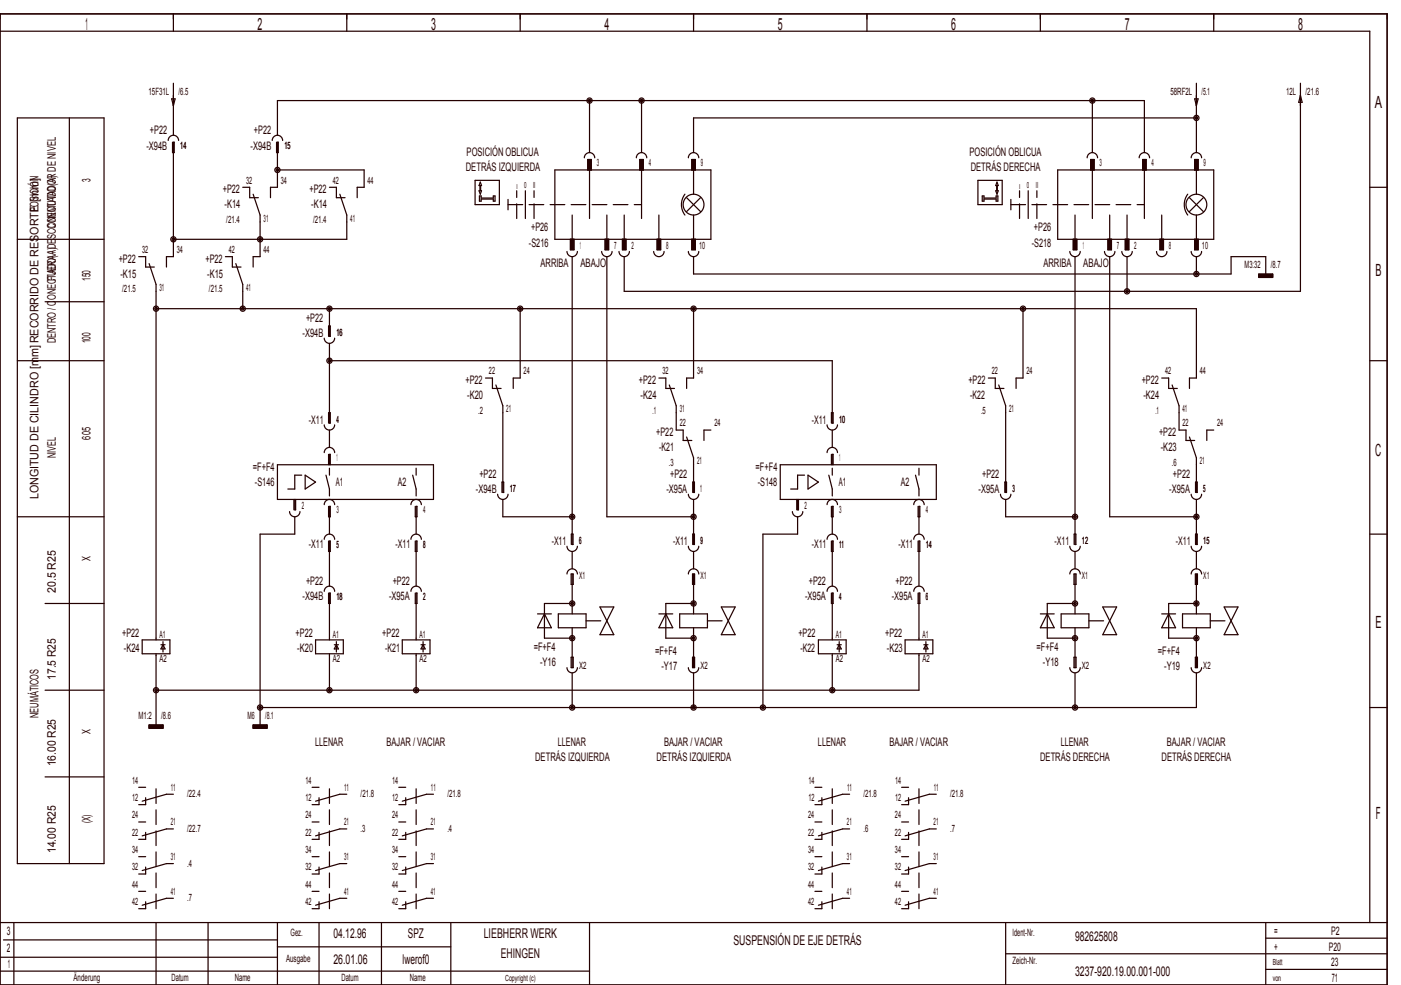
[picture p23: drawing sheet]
<svg xmlns="http://www.w3.org/2000/svg" width="404mm" height="284mm" viewBox="0 0 404 284" stroke-linecap="round" stroke-linejoin="round" font-family="sans-serif">
<defs><g id="words">
<g font-size="4.8" fill="#240000">
<text x="24.6" y="8.6">1</text>
<text x="74.3" y="8.6">2</text>
<text x="124.3" y="8.6">3</text>
<text x="174.3" y="8.6">4</text>
<text x="224.3" y="8.6">5</text>
<text x="274.3" y="8.6">6</text>
<text x="324.3" y="8.6">7</text>
<text x="374.3" y="8.6">8</text>
<text x="396.5" y="31.1">A</text>
<text x="396.7" y="79.6">B</text>
<text x="396.6" y="131.6">C</text>
<text x="396.7" y="181.1">E</text>
<text x="396.8" y="236.1">F</text>
</g>
<g font-size="3.9" fill="#240000">
<text x="96.2" y="270.3">04.12.96</text>
<text x="117.6" y="270.3">SPZ</text>
<text x="139.5" y="270.3">LIEBHERR WERK</text>
<text x="211.5" y="272.3">SUSPENSIÓN DE EJE DETRÁS</text>
<text x="310" y="271.3">982625808</text>
<text x="96.1" y="277.8">26.01.06</text>
<text x="116.1" y="277.8">lwerof0</text>
<text x="144.4" y="276.3">EHINGEN</text>
<text x="310" y="281.3">3237­920.19.00.001­000</text>
</g>
<g font-size="3.4" fill="#240000">
<text x="43.2" y="38.7">+P22</text>
<text x="73.2" y="38.7">+P22</text>
<text x="42.2" y="43.1">­X94B</text>
<text x="72.2" y="43.1">­X94B</text>
<text x="134.6" y="45.1">POSICIÓN OBLICUA</text>
<text x="279.6" y="45.1">POSICIÓN OBLICUA</text>
<text x="26.1" y="52.5" transform="rotate(-90 26.1 52.5)">3</text>
<text x="134.3" y="49.4">DETRÁS IZQUIERDA</text>
<text x="280" y="49.4">DETRÁS DERECHA</text>
<text x="64.2" y="55.7">+P22</text>
<text x="89.2" y="55.7">+P22</text>
<text x="11.1" y="61" transform="rotate(-90 11.1 61)">POSICIÓN</text>
<text x="16.1" y="66" transform="rotate(-90 16.1 66)">CONMUTADOR DE NIVEL</text>
<text x="64.7" y="60.1">­K14</text>
<text x="89.7" y="60.1">­K14</text>
<text x="152.5" y="71.1">­S216</text>
<text x="153.2" y="66.7">+P26</text>
<text x="297.5" y="71.1">­S218</text>
<text x="298.2" y="66.7">+P26</text>
<text x="34.2" y="75.7">+P22</text>
<text x="59.2" y="75.7">+P22</text>
<text x="155.9" y="77.1">ARRIBA</text>
<text x="167.4" y="77.1">ABAJO</text>
<text x="300.9" y="77.1">ARRIBA</text>
<text x="312.4" y="77.1">ABAJO</text>
<text x="16.1" y="81" transform="rotate(-90 16.1 81)">FUERA / DESCONECTADO(A)</text>
<text x="26.1" y="81" transform="rotate(-90 26.1 81)">150</text>
<text x="34.7" y="80.1">­K15</text>
<text x="59.7" y="80.1">­K15</text>
<text x="88.2" y="92.7">+P22</text>
<text x="16.1" y="99" transform="rotate(-90 16.1 99)">DENTRO / CONECTADO(A)</text>
<text x="26.1" y="99" transform="rotate(-90 26.1 99)">100</text>
<text x="87.2" y="97.1">­X94B</text>
<text x="134.2" y="110.7">+P22</text>
<text x="184.2" y="110.7">+P22</text>
<text x="279.2" y="110.7">+P22</text>
<text x="329.2" y="110.7">+P22</text>
<text x="134.7" y="115.1">­K20</text>
<text x="184.7" y="115.1">­K24</text>
<text x="279.8" y="115.1">­K22</text>
<text x="329.7" y="115.1">­K24</text>
<text x="89.1" y="122.1">­X11</text>
<text x="189.2" y="125.7">+P22</text>
<text x="234.1" y="122.1">­X11</text>
<text x="334.2" y="125.7">+P22</text>
<text x="16.1" y="132" transform="rotate(-90 16.1 132)">NIVEL</text>
<text x="26.1" y="126.7" transform="rotate(-90 26.1 126.7)">605</text>
<text x="190.1" y="130.1">­K21</text>
<text x="334.7" y="130.1">­K23</text>
<text x="72.9" y="135.7">=F+F4</text>
<text x="138.2" y="137.7">+P22</text>
<text x="193.2" y="137.7">+P22</text>
<text x="217.9" y="135.7">=F+F4</text>
<text x="283.2" y="137.7">+P22</text>
<text x="338.2" y="137.7">+P22</text>
<text x="11.1" y="144" transform="rotate(-90 11.1 144)">LONGITUD DE CILINDRO [mm]RECORRIDO DE RESORTE [mm]</text>
<text x="73.5" y="140.1">­S146</text>
<text x="96.9" y="140.1">A1</text>
<text x="114.7" y="140.1">A2</text>
<text x="137.2" y="142.1">­X94B</text>
<text x="192.2" y="142.1">­X95A</text>
<text x="218.5" y="140.1">­S148</text>
<text x="241.9" y="140.1">A1</text>
<text x="259.7" y="140.1">A2</text>
<text x="282.2" y="142.1">­X95A</text>
<text x="337.2" y="142.1">­X95A</text>
<text x="26.1" y="161.7" transform="rotate(-90 26.1 161.7)">X</text>
<text x="89.1" y="158.1">­X11</text>
<text x="114.1" y="158.1">­X11</text>
<text x="159.1" y="157.1">­X11</text>
<text x="194.1" y="157.1">­X11</text>
<text x="234.1" y="158.1">­X11</text>
<text x="259.1" y="158.1">­X11</text>
<text x="304.1" y="157.1">­X11</text>
<text x="339.1" y="157.1">­X11</text>
<text x="16.1" y="171" transform="rotate(-90 16.1 171)">20.5 R25</text>
<text x="87.2" y="173.1">­X94B</text>
<text x="88.2" y="168.7">+P22</text>
<text x="112.2" y="173.1">­X95A</text>
<text x="113.2" y="168.7">+P22</text>
<text x="232.2" y="173.1">­X95A</text>
<text x="233.2" y="168.7">+P22</text>
<text x="257.2" y="173.1">­X95A</text>
<text x="258.2" y="168.7">+P22</text>
<text x="35.2" y="183.7">+P22</text>
<text x="85.2" y="183.7">+P22</text>
<text x="110.2" y="183.7">+P22</text>
<text x="230.2" y="183.7">+P22</text>
<text x="255.2" y="183.7">+P22</text>
<text x="35.7" y="188.1">­K24</text>
<text x="85.7" y="188.1">­K20</text>
<text x="111.1" y="188.1">­K21</text>
<text x="153.9" y="187.7">=F+F4</text>
<text x="188.9" y="188.7">=F+F4</text>
<text x="230.8" y="188.1">­K22</text>
<text x="255.7" y="188.1">­K23</text>
<text x="298.9" y="187.7">=F+F4</text>
<text x="333.9" y="188.7">=F+F4</text>
<text x="16.1" y="196" transform="rotate(-90 16.1 196)">17.5 R25</text>
<text x="155.7" y="192.1">­Y16</text>
<text x="190.7" y="193.1">­Y17</text>
<text x="300.7" y="192.1">­Y18</text>
<text x="335.7" y="193.1">­Y19</text>
<text x="11.1" y="207" transform="rotate(-90 11.1 207)">NEUMÁTICOS</text>
<text x="26.1" y="211.7" transform="rotate(-90 26.1 211.7)">X</text>
<text x="90.9" y="215.1">LLENAR</text>
<text x="111.5" y="215.1">BAJAR / VACIAR</text>
<text x="160.9" y="215.1">LLENAR</text>
<text x="191.5" y="215.1">BAJAR / VACIAR</text>
<text x="235.9" y="215.1">LLENAR</text>
<text x="256.5" y="215.1">BAJAR / VACIAR</text>
<text x="305.9" y="215.1">LLENAR</text>
<text x="336.5" y="215.1">BAJAR / VACIAR</text>
<text x="16.1" y="221" transform="rotate(-90 16.1 221)">16.00 R25</text>
<text x="154.3" y="219.4">DETRÁS IZQUIERDA</text>
<text x="189.3" y="219.4">DETRÁS IZQUIERDA</text>
<text x="300" y="219.4">DETRÁS DERECHA</text>
<text x="335" y="219.4">DETRÁS DERECHA</text>
<text x="26.1" y="237.3" transform="rotate(-90 26.1 237.3)">(X)</text>
<text x="16.1" y="246" transform="rotate(-90 16.1 246)">14.00 R25</text>
<text x="2" y="269.6">3</text>
<text x="367.5" y="269.6">=</text>
<text x="383.8" y="269.6">P2</text>
<text x="2" y="274.6">2</text>
<text x="367.5" y="274.1">+</text>
<text x="383.2" y="274.1">P20</text>
<text x="2.2" y="279.1">1</text>
<text x="383.9" y="278.6">23</text>
<text x="384" y="283.1">71</text>
</g>
<g font-size="2.9" fill="#240000">
<text x="42.8" y="27.4">15F31L</text>
<text x="51.5" y="27.4">/6.5</text>
<text x="337.5" y="27.4">58RF2L</text>
<text x="346.5" y="27.4">/5.1</text>
<text x="370.9" y="27.4">12L</text>
<text x="376.5" y="27.4">/21.6</text>
<text x="52" y="42.9">14</text>
<text x="82" y="42.9">15</text>
<text x="172.1" y="47.9">3</text>
<text x="187.1" y="47.9">4</text>
<text x="202.1" y="47.9">9</text>
<text x="317.1" y="47.9">3</text>
<text x="332.1" y="47.9">4</text>
<text x="347.1" y="47.9">9</text>
<text x="71" y="53">32</text>
<text x="81" y="53">34</text>
<text x="96" y="53">42</text>
<text x="106" y="53">44</text>
<text x="65.3" y="64.3">/21.4</text>
<text x="76" y="63.9">31</text>
<text x="90.3" y="64.3">/21.4</text>
<text x="101" y="63.9">41</text>
<text x="167.3" y="71.9">1</text>
<text x="177.1" y="71.9">7</text>
<text x="182.1" y="71.9">2</text>
<text x="192.1" y="71.9">8</text>
<text x="201.6" y="71.9">10</text>
<text x="312.3" y="71.9">1</text>
<text x="322.1" y="71.9">7</text>
<text x="327.1" y="71.9">2</text>
<text x="337.1" y="71.9">8</text>
<text x="346.6" y="71.9">10</text>
<text x="41" y="73">32</text>
<text x="51" y="73">34</text>
<text x="66" y="73">42</text>
<text x="76" y="73">44</text>
<text x="358.9" y="77.4">M3:32</text>
<text x="366.5" y="77.4">/8.7</text>
<text x="46" y="83.9">31</text>
<text x="71" y="83.9">41</text>
<text x="35.3" y="84.3">/21.5</text>
<text x="60.3" y="84.3">/21.5</text>
<text x="97" y="96.9">16</text>
<text x="141" y="108">22</text>
<text x="151" y="108">24</text>
<text x="191" y="108">32</text>
<text x="201" y="108">34</text>
<text x="286" y="108">22</text>
<text x="296" y="108">24</text>
<text x="336" y="108">42</text>
<text x="346" y="108">44</text>
<text x="137.9" y="119.3">.2</text>
<text x="146" y="118.9">21</text>
<text x="188.2" y="119.3">.1</text>
<text x="196" y="118.9">31</text>
<text x="282.9" y="119.3">.5</text>
<text x="291" y="118.9">21</text>
<text x="333.2" y="119.3">.1</text>
<text x="341" y="118.9">41</text>
<text x="97" y="121.9">4</text>
<text x="196" y="123">22</text>
<text x="206" y="123">24</text>
<text x="242" y="121.9">10</text>
<text x="341" y="123">22</text>
<text x="351" y="123">24</text>
<text x="97" y="132.9">1</text>
<text x="192.9" y="134.3">.3</text>
<text x="201" y="133.9">21</text>
<text x="242" y="132.9">1</text>
<text x="337.9" y="134.3">.6</text>
<text x="346" y="133.9">21</text>
<text x="147" y="141.9">17</text>
<text x="202" y="141.9">1</text>
<text x="292" y="141.9">3</text>
<text x="347" y="141.9">5</text>
<text x="87" y="146.9">2</text>
<text x="97" y="147.9">3</text>
<text x="122" y="147.9">4</text>
<text x="232" y="146.9">2</text>
<text x="242" y="147.9">3</text>
<text x="267" y="147.9">4</text>
<text x="97" y="157.9">5</text>
<text x="122" y="157.9">8</text>
<text x="167" y="156.9">6</text>
<text x="202" y="156.9">9</text>
<text x="242" y="157.9">11</text>
<text x="267" y="157.9">14</text>
<text x="312" y="156.9">12</text>
<text x="347" y="156.9">15</text>
<text x="167" y="166.9">X1</text>
<text x="202" y="166.9">X1</text>
<text x="312" y="166.9">X1</text>
<text x="347" y="166.9">X1</text>
<text x="97" y="172.9">18</text>
<text x="122" y="172.9">2</text>
<text x="242" y="172.9">4</text>
<text x="267" y="172.9">6</text>
<text x="46" y="184">A1</text>
<text x="96" y="184">A1</text>
<text x="121" y="184">A1</text>
<text x="241" y="184">A1</text>
<text x="266" y="184">A1</text>
<text x="46" y="190.8">A2</text>
<text x="96" y="190.8">A2</text>
<text x="121" y="190.8">A2</text>
<text x="241" y="190.8">A2</text>
<text x="266" y="190.8">A2</text>
<text x="167" y="192.9">X2</text>
<text x="202" y="192.9">X2</text>
<text x="312" y="192.9">X2</text>
<text x="347" y="192.9">X2</text>
<text x="39.9" y="207.4">M1:2</text>
<text x="46.5" y="207.4">/8.6</text>
<text x="71.4" y="207.4">M6</text>
<text x="76.5" y="207.4">/8.1</text>
<text x="38.1" y="226">14</text>
<text x="49.3" y="228">11</text>
<text x="88.1" y="226">14</text>
<text x="99.3" y="228">11</text>
<text x="113.1" y="226">14</text>
<text x="124.3" y="228">11</text>
<text x="233.1" y="226">14</text>
<text x="244.3" y="228">11</text>
<text x="258.1" y="226">14</text>
<text x="269.3" y="228">11</text>
<text x="38.1" y="231">12</text>
<text x="54" y="229.9">/22.4</text>
<text x="88.1" y="231">12</text>
<text x="104" y="229.9">/21.8</text>
<text x="113.1" y="231">12</text>
<text x="129" y="229.9">/21.8</text>
<text x="233.1" y="231">12</text>
<text x="249" y="229.9">/21.8</text>
<text x="258.1" y="231">12</text>
<text x="274" y="229.9">/21.8</text>
<text x="38.1" y="236">24</text>
<text x="49.2" y="238">21</text>
<text x="54" y="239.9">/22.7</text>
<text x="88.1" y="236">24</text>
<text x="99.2" y="238">21</text>
<text x="104" y="239.9">.3</text>
<text x="113.1" y="236">24</text>
<text x="124.2" y="238">21</text>
<text x="129" y="239.9">.4</text>
<text x="233.1" y="236">24</text>
<text x="244.2" y="238">21</text>
<text x="249" y="239.9">.6</text>
<text x="258.1" y="236">24</text>
<text x="269.2" y="238">21</text>
<text x="274" y="239.9">.7</text>
<text x="38.1" y="241">22</text>
<text x="38.1" y="246">34</text>
<text x="88.1" y="241">22</text>
<text x="88.1" y="246">34</text>
<text x="113.1" y="241">22</text>
<text x="113.1" y="246">34</text>
<text x="233.1" y="241">22</text>
<text x="233.1" y="246">34</text>
<text x="258.1" y="241">22</text>
<text x="258.1" y="246">34</text>
<text x="38.1" y="251">32</text>
<text x="49.2" y="248">31</text>
<text x="54" y="249.9">.4</text>
<text x="88.1" y="251">32</text>
<text x="99.2" y="248">31</text>
<text x="113.1" y="251">32</text>
<text x="124.2" y="248">31</text>
<text x="233.1" y="251">32</text>
<text x="244.2" y="248">31</text>
<text x="258.1" y="251">32</text>
<text x="269.2" y="248">31</text>
<text x="38.1" y="256">44</text>
<text x="49.2" y="258">41</text>
<text x="88.1" y="256">44</text>
<text x="99.2" y="258">41</text>
<text x="113.1" y="256">44</text>
<text x="124.2" y="258">41</text>
<text x="233.1" y="256">44</text>
<text x="244.2" y="258">41</text>
<text x="258.1" y="256">44</text>
<text x="269.2" y="258">41</text>
<text x="38.1" y="261">42</text>
<text x="54" y="259.9">.7</text>
<text x="88.1" y="261">42</text>
<text x="113.1" y="261">42</text>
<text x="233.1" y="261">42</text>
<text x="258.1" y="261">42</text>
<text x="83.8" y="269.9">Gez.</text>
<text x="292" y="269.9">Ident­Nr.</text>
<text x="82.5" y="277.4">Ausgabe</text>
<text x="292" y="277.9">Zeich­Nr.</text>
<text x="21.2" y="282.9">Änderung</text>
<text x="49.5" y="282.9">Datum</text>
<text x="67.7" y="282.9">Name</text>
<text x="98.5" y="282.9">Datum</text>
<text x="118.2" y="282.9">Name</text>
</g>
<g font-size="2.4" fill="#240000">
<text x="151.1" y="54.3">0</text>
<text x="153.7" y="54.3">II</text>
<text x="296.1" y="54.3">0</text>
<text x="298.7" y="54.3">II</text>
<text x="367" y="278.3">Blatt</text>
<text x="145.7" y="282.8">Copyright (c)</text>
<text x="367" y="282.8">von</text>
</g>
<g font-size="2" fill="#240000">
<text x="148.9" y="54.4">I</text>
<text x="293.9" y="54.4">I</text>
</g>
</g></defs>
<g fill="none" stroke="#240000" stroke-width=".35">
<path d="M0 4h400v280h-400zM0 9h395v257M50 4v5M100 4v5M150 4v5M200 4v5M250 4v5M300 4v5M350 4v5M5 34h25v215h-25zM20 34v215M49.5 28.5h1l-.5 2z"/>
<path d="M50 24v15M80 39v-10h250v15M170 29v15M185 29v15M315 29v15M344.5 28.5h1l-.5 2zM345 24v20M345 34h-145v10M375 24v60h-195v-10M375 27.5l.5 2h-1zM48.5 40.5a1.5 1.5 0 0 1 1.5-1.5 1.5 1.5 0 0 1 1.5 1.5M49.7 41v3h.5v-3h-.2v33h-2v3"/>
<path d="M70 54h2v3h2.5M73 56l2 6v12h-2v3M78.5 40.5a1.5 1.5 0 0 1 1.5-1.5 1.5 1.5 0 0 1 1.5 1.5M79.8 41v3h.4v-3h-.2v13h-2v3M80 49h25v5h-2v3M95 54h2v3h2.5M98 56l2 6v7h-50M137 52h7v7h-7zM138.3 56.5h.5v.6h3.4v-.6h.6v1.5h-.6v-.6h-3.4v.6h-.5zM138.5 52.5l.4 1h-.3v1.5h.3l-.4 1-.4-1h.3v-1.5h-.3zM146.5 57.5v3M151.5 55v8"/>
<path d="M160 49h45v20h-45zM168.5 45.5a1.5 1.5 0 0 1 1.5-1.5 1.5 1.5 0 0 1 1.5 1.5M169.5 49v-3h1v3M170 49v14M183.5 45.5a1.5 1.5 0 0 1 1.5-1.5 1.5 1.5 0 0 1 1.5 1.5M184.5 49v-3h1v3M185 49v14M197.5 56a5 5 0 0 0 0 6M198 57l4 4M198.5 45.5a1.5 1.5 0 0 1 1.5-1.5 1.5 1.5 0 0 1 1.5 1.5M199.5 49v-3h1v3M200 49v7"/>
<path d="M202 57l-4 4M282 52h7v7h-7zM283.3 56.5h.4v.6h3.6v-.6h.5v1.5h-.5v-.6h-3.6v.6h-.4zM287.5 52.5l.4 1h-.3v1.5h.3l-.4 1-.4-1h.3v-1.5h-.3zM291.5 57.5v3M296.5 55v8M305 49h45v20h-45zM313.5 45.5a1.5 1.5 0 0 1 1.5-1.5 1.5 1.5 0 0 1 1.5 1.5M314.5 49v-3h1v3M315 49v14M328.5 45.5a1.5 1.5 0 0 1 1.5-1.5 1.5 1.5 0 0 1 1.5 1.5M329.5 49v-3h1v3"/>
<path d="M330 49v14M342.5 56a5 5 0 0 0 0 6M343 57l4 4M343.5 45.5a1.5 1.5 0 0 1 1.5-1.5 1.5 1.5 0 0 1 1.5 1.5M344.5 49v-3h1v3M345 49v7M347 57l-4 4M395 54h5M5 69h25M40 74h2v3h2.5M43 76l2 6v102.5M65 74h2v3h2.5"/>
<path d="M68 76l2 6v7M163.5 72.5a1.5 1.5 0 0 0 1.5 1.5 1.5 1.5 0 0 0 1.5-1.5M164.5 69v3h1v-3M165 74v83h.3v-3h-.5v3M165 62v7M173.5 72.5a1.5 1.5 0 0 0 1.5 1.5 1.5 1.5 0 0 0 1.5-1.5M174.5 69v3h1v-3M175 74v75h25M175 62v7M178.5 72.5a1.5 1.5 0 0 0 1.5 1.5 1.5 1.5 0 0 0 1.5-1.5M179.5 69v3h1v-3M180 62v7"/>
<path d="M188.5 72.5a1.5 1.5 0 0 0 1.5 1.5 1.5 1.5 0 0 0 1.5-1.5M189.5 69v3h1v-3M190 62v7M198.5 72.5a1.5 1.5 0 0 0 1.5 1.5 1.5 1.5 0 0 0 1.5-1.5M199.5 69v3h1v-3M200 62v7M200 74v5h155v-5h10v5M308.5 72.5a1.5 1.5 0 0 0 1.5 1.5 1.5 1.5 0 0 0 1.5-1.5M309.5 69v3h1v-3M310 74v83h.2v-3h-.5v3M310 62v7M318.5 72.5a1.5 1.5 0 0 0 1.5 1.5 1.5 1.5 0 0 0 1.5-1.5"/>
<path d="M319.5 69v3h1v-3M320 74v75h25M320 62v7M323.5 72.5a1.5 1.5 0 0 0 1.5 1.5 1.5 1.5 0 0 0 1.5-1.5M324.5 69v3h1v-3M325 62v7M325 74v10M333.5 72.5a1.5 1.5 0 0 0 1.5 1.5 1.5 1.5 0 0 0 1.5-1.5M334.5 69v3h1v-3M335 62v7M343.5 72.5a1.5 1.5 0 0 0 1.5 1.5 1.5 1.5 0 0 0 1.5-1.5M344.5 69v3h1v-3"/>
<path d="M345 62v7M345 74v5M363 79h4v1h-4zM363 79.9h4M363 79.8h4M363 79.7h4M363 79.6h4M363 79.5h4M363 79.4h4M363 79.3h4M363 79.2h4M363 79.1h4"/>
<path d="M13 87h17M45 89h300v20h-2v3M93.5 97.5a1.5 1.5 0 0 0 1.5 1.5 1.5 1.5 0 0 0 1.5-1.5M95 89v8h.2v-3h-.4v3M95 99v23h.2v-3h-.4v3M150 89v20h-2v3M200 89v20h-2v3M295 89v20h-2v3M5 104h25M95 104h145v18h.2v-3h-.4v3M140 109h2v3h2.5M143 111l2 6v25h.3v-3h-.5v3"/>
<path d="M190 109h2v3h2.5M193 111l2 6v7h2v3h2.5M285 109h2v3h2.5M288 111l2 6v25h.3v-3h-.5v3M335 109h2v3h2.5M338 111l2 6v7h2v3h2.5M395 104h5M80 134h45v10h-45zM87 137h-2v4h-2M88 137l3 2-3 2zM93.5 122.5a1.5 1.5 0 0 0 1.5 1.5 1.5 1.5 0 0 0 1.5-1.5M93.5 130.5a1.5 1.5 0 0 1 1.5-1.5 1.5 1.5 0 0 1 1.5 1.5"/>
<path d="M94 137l1 4v2M94.8 131v3M95 124v5M95 134v-3h.2v3M95 135v2M119 137l1 4v2M120 135v2M198 126l2 6v10h.3v-3h-.5v3M205 124h-2v3M225 134h45v10h-45zM232 137h-2v4h-2M233 137l3 2-3 2z"/>
<path d="M238.5 122.5a1.5 1.5 0 0 0 1.5 1.5 1.5 1.5 0 0 0 1.5-1.5M238.5 130.5a1.5 1.5 0 0 1 1.5-1.5 1.5 1.5 0 0 1 1.5 1.5M239 137l1 4v2M239.8 131v3M240 124v5M240 134v-3h.2v3M240 135v2M264 137l1 4v2M265 135v2M343 126l2 6v10h.2v-3h-.5v3M350 124h-2v3M5 149h25"/>
<path d="M83.5 147.5a1.5 1.5 0 0 0 1.5 1.5 1.5 1.5 0 0 0 1.5-1.5M84.7 144v3M85 149v5h-10v55M85 144v3h.2v-3M93.5 155.5a1.5 1.5 0 0 1 1.5-1.5 1.5 1.5 0 0 1 1.5 1.5M93.5 145.5a1.5 1.5 0 0 1 1.5-1.5 1.5 1.5 0 0 1 1.5 1.5M94.8 156v3h.4v-3h-.2v13M94.8 146v3h.4v-3h-.2v8M118.5 155.5a1.5 1.5 0 0 1 1.5-1.5 1.5 1.5 0 0 1 1.5 1.5M118.5 145.5a1.5 1.5 0 0 1 1.5-1.5 1.5 1.5 0 0 1 1.5 1.5M119.7 156v3h.5v-3h-.2v13M119.7 146v3h.5v-3h-.2v8"/>
<path d="M143.5 142.5a1.5 1.5 0 0 0 1.5 1.5 1.5 1.5 0 0 0 1.5-1.5M145 144v5h20M163.5 157.5a1.5 1.5 0 0 0 1.5 1.5 1.5 1.5 0 0 0 1.5-1.5M165 159v5M198.5 157.5a1.5 1.5 0 0 0 1.5 1.5 1.5 1.5 0 0 0 1.5-1.5M198.5 142.5a1.5 1.5 0 0 0 1.5 1.5 1.5 1.5 0 0 0 1.5-1.5M200 144v13h.3v-3h-.5v3M200 159v5M228.5 147.5a1.5 1.5 0 0 0 1.5 1.5 1.5 1.5 0 0 0 1.5-1.5M229.7 144v3M230 149v5h-10v50M230 144v3h.3v-3"/>
<path d="M238.5 155.5a1.5 1.5 0 0 1 1.5-1.5 1.5 1.5 0 0 1 1.5 1.5M238.5 145.5a1.5 1.5 0 0 1 1.5-1.5 1.5 1.5 0 0 1 1.5 1.5M239.8 146v3h.4v-3h-.2v8M239.8 156v3h.4v-3h-.2v13M263.5 155.5a1.5 1.5 0 0 1 1.5-1.5 1.5 1.5 0 0 1 1.5 1.5M263.5 145.5a1.5 1.5 0 0 1 1.5-1.5 1.5 1.5 0 0 1 1.5 1.5M264.7 156v3h.6v-3h-.3v13M264.7 146v3h.6v-3h-.3v8M288.5 142.5a1.5 1.5 0 0 0 1.5 1.5 1.5 1.5 0 0 0 1.5-1.5M290 144v5h20M308.5 157.5a1.5 1.5 0 0 0 1.5 1.5 1.5 1.5 0 0 0 1.5-1.5M310 159v5"/>
<path d="M343.5 157.5a1.5 1.5 0 0 0 1.5 1.5 1.5 1.5 0 0 0 1.5-1.5M343.5 142.5a1.5 1.5 0 0 0 1.5 1.5 1.5 1.5 0 0 0 1.5-1.5M345 144v13h.2v-3h-.5v3M345 159v5M395 154h5M13 174h17M93.5 170.5a1.5 1.5 0 0 1 1.5-1.5 1.5 1.5 0 0 1 1.5 1.5M94.8 171v3h.4v-3h-.2v13.5M118.5 170.5a1.5 1.5 0 0 1 1.5-1.5 1.5 1.5 0 0 1 1.5 1.5M119.7 171v3h.5v-3h-.2v13.5M155 177h4M157 177l2 4h-4z"/>
<path d="M161 177h8v4h-8zM163.5 165.5a1.5 1.5 0 0 1 1.5-1.5 1.5 1.5 0 0 1 1.5 1.5M164.7 165.5h.6v3h-.6zM165 174h-8v10h8M165 165.5v11.5M173 175h4l-4 8h4zM190 177h4M192 177l2 4h-4zM196 177h8v4h-8zM198.5 165.5a1.5 1.5 0 0 1 1.5-1.5 1.5 1.5 0 0 1 1.5 1.5M199.7 165.5h.6v3h-.6zM200 174h-8v10h8"/>
<path d="M200 165.5v11.5M208 175h4l-4 8h4zM238.5 170.5a1.5 1.5 0 0 1 1.5-1.5 1.5 1.5 0 0 1 1.5 1.5M239.8 171v3h.4v-3h-.2v13.5M263.5 170.5a1.5 1.5 0 0 1 1.5-1.5 1.5 1.5 0 0 1 1.5 1.5M264.7 171v3h.6v-3h-.3v13.5M300 177h4M302 177l2 4h-4zM306 177h8v4h-8zM308.5 165.5a1.5 1.5 0 0 1 1.5-1.5 1.5 1.5 0 0 1 1.5 1.5M309.7 165.5h.6v3h-.6zM310 174h-8v10h8"/>
<path d="M310 165.5v11.5M318 175h4l-4 8h4zM335 177h4M337 177l2 4h-4zM341 177h8v4h-8zM343.5 165.5a1.5 1.5 0 0 1 1.5-1.5 1.5 1.5 0 0 1 1.5 1.5M344.7 165.5h.6v3h-.6zM345 174h-8v10h8M345 165.5v11.5M353 175h4l-4 8h4zM13 199h17M41 184.5h8v4h-8z"/>
<path d="M45 188.5v20.5M46.4 185.9h1.2M47 185.9l.6 1.2h-1.2zM47 185v3M91 184.5h8v4h-8zM95 188.5v10.5M96.4 185.9h1.2M97 185v3M97 185.9l.6 1.2h-1.2zM116 184.5h8v4h-8zM120 188.5v10.5M121.4 185.9h1.2"/>
<path d="M122 185.9l.6 1.2h-1.2zM122 185v3M163.5 192.5a1.5 1.5 0 0 0 1.5 1.5 1.5 1.5 0 0 0 1.5-1.5M164.7 189.5h.6v3h-.6zM165 181v11.5M165 194v10M198.5 192.5a1.5 1.5 0 0 0 1.5 1.5 1.5 1.5 0 0 0 1.5-1.5M199.7 189.5h.6v3h-.6zM200 181v11.5M200 194v10M236 184.5h8v4h-8zM240 188.5v10.5"/>
<path d="M241.4 185.9h1.2M242 185.9l.6 1.2h-1.2zM242 185v3M261 184.5h8v4h-8zM265 188.5v10.5h-220M266.4 185.9h1.2M267 185.9l.6 1.2h-1.2zM267 185v3M308.5 192.5a1.5 1.5 0 0 0 1.5 1.5 1.5 1.5 0 0 0 1.5-1.5M309.7 189.5h.6v3h-.6zM310 181v11.5M310 194v10"/>
<path d="M343.5 192.5a1.5 1.5 0 0 0 1.5 1.5 1.5 1.5 0 0 0 1.5-1.5M344.7 189.5h.6v3h-.6zM345 181v11.5M345 194v10h-270M43 209h4v1h-4zM43 209.9h4M43 209.8h4M43 209.7h4M43 209.6h4M43 209.5h4M43 209.4h4M43 209.3h4"/>
<path d="M43 209.2h4M43 209.1h4M73 209h4v1h-4zM73 209.9h4M73 209.8h4M73 209.7h4M73 209.6h4M73 209.5h4M73 209.4h4M73 209.3h4M73 209.2h4M73 209.1h4"/>
<path d="M395 204h5M13 224h17M40 237h2M40 227h2M42 230v2h-2M42 240v2h-2M50 239h-2l-7 2M50 229h-2l-7 2M90 237h2M90 227h2M92 240v2h-2M92 230v2h-2"/>
<path d="M100 239h-2l-7 2M100 229h-2l-7 2M115 237h2M115 227h2M117 240v2h-2M117 230v2h-2M125 239h-2l-7 2M125 229h-2l-7 2M235 237h2M235 227h2M237 230v2h-2M237 240v2h-2"/>
<path d="M245 239h-2l-7 2M245 229h-2l-7 2M260 237h2M260 227h2M262 240v2h-2M262 230v2h-2M270 239h-2l-7 2M270 229h-2l-7 2M40 257h2M40 247h2M42 250v2h-2M42 260v2h-2"/>
<path d="M50 249h-2l-7 2M50 259h-2l-7 2M90 257h2M90 247h2M92 260v2h-2M92 250v2h-2M100 249h-2l-7 2M100 259h-2l-7 2M115 257h2M115 247h2M117 260v2h-2M117 250v2h-2"/>
<path d="M125 249h-2l-7 2M125 259h-2l-7 2M235 257h2M235 247h2M237 250v2h-2M237 260v2h-2M245 249h-2l-7 2M245 259h-2l-7 2M260 257h2M260 247h2M262 260v2h-2M262 250v2h-2"/>
<path d="M270 249h-2l-7 2M270 259h-2l-7 2M0 280h170M0 276h80M0 266h400M1 271h79M4 266v18M45 266v18M60 266v18M80 266v18M80 273h50M92 266v18"/>
<path d="M110 266v18M130 266v18M170 266v18M290 266v18M290 275h110M365 266v18M365 279.5h35M365 270.5h35"/>
<circle cx="170" cy="29" r=".75"/>
<circle cx="170" cy="29" r=".38"/>
<circle cx="185" cy="29" r=".75"/>
<circle cx="185" cy="29" r=".38"/>
<circle cx="315" cy="29" r=".75"/>
<circle cx="315" cy="29" r=".38"/>
<circle cx="345" cy="34" r=".75"/>
<circle cx="345" cy="34" r=".38"/>
<circle cx="80" cy="49" r=".75"/>
<circle cx="80" cy="49" r=".38"/>
<circle cx="200" cy="59" r="3"/>
<circle cx="345" cy="59" r="3"/>
<circle cx="50" cy="69" r=".75"/>
<circle cx="50" cy="69" r=".38"/>
<circle cx="75" cy="69" r=".75"/>
<circle cx="75" cy="69" r=".38"/>
<circle cx="345" cy="79" r=".75"/>
<circle cx="345" cy="79" r=".38"/>
<circle cx="45" cy="89" r=".75"/>
<circle cx="45" cy="89" r=".38"/>
<circle cx="70" cy="89" r=".75"/>
<circle cx="70" cy="89" r=".38"/>
<circle cx="95" cy="89" r=".75"/>
<circle cx="95" cy="89" r=".38"/>
<circle cx="150" cy="89" r=".75"/>
<circle cx="150" cy="89" r=".38"/>
<circle cx="200" cy="89" r=".75"/>
<circle cx="200" cy="89" r=".38"/>
<circle cx="295" cy="89" r=".75"/>
<circle cx="295" cy="89" r=".38"/>
<circle cx="325" cy="84" r=".75"/>
<circle cx="325" cy="84" r=".38"/>
<circle cx="95" cy="104" r=".75"/>
<circle cx="95" cy="104" r=".38"/>
<circle cx="165" cy="149" r=".75"/>
<circle cx="165" cy="149" r=".38"/>
<circle cx="200" cy="149" r=".75"/>
<circle cx="200" cy="149" r=".38"/>
<circle cx="310" cy="149" r=".75"/>
<circle cx="310" cy="149" r=".38"/>
<circle cx="345" cy="149" r=".75"/>
<circle cx="345" cy="149" r=".38"/>
<circle cx="165" cy="174" r=".75"/>
<circle cx="165" cy="174" r=".38"/>
<circle cx="200" cy="174" r=".75"/>
<circle cx="200" cy="174" r=".38"/>
<circle cx="310" cy="174" r=".75"/>
<circle cx="310" cy="174" r=".38"/>
<circle cx="345" cy="174" r=".75"/>
<circle cx="345" cy="174" r=".38"/>
<circle cx="45" cy="199" r=".75"/>
<circle cx="45" cy="199" r=".38"/>
<circle cx="95" cy="199" r=".75"/>
<circle cx="95" cy="199" r=".38"/>
<circle cx="120" cy="199" r=".75"/>
<circle cx="120" cy="199" r=".38"/>
<circle cx="165" cy="184" r=".75"/>
<circle cx="165" cy="184" r=".38"/>
<circle cx="200" cy="184" r=".75"/>
<circle cx="200" cy="184" r=".38"/>
<circle cx="240" cy="199" r=".75"/>
<circle cx="240" cy="199" r=".38"/>
<circle cx="310" cy="184" r=".75"/>
<circle cx="310" cy="184" r=".38"/>
<circle cx="345" cy="184" r=".75"/>
<circle cx="345" cy="184" r=".38"/>
<circle cx="75" cy="204" r=".75"/>
<circle cx="75" cy="204" r=".38"/>
<circle cx="165" cy="204" r=".75"/>
<circle cx="165" cy="204" r=".38"/>
<circle cx="200" cy="204" r=".75"/>
<circle cx="200" cy="204" r=".38"/>
<circle cx="220" cy="204" r=".75"/>
<circle cx="220" cy="204" r=".38"/>
<circle cx="310" cy="204" r=".75"/>
<circle cx="310" cy="204" r=".38"/>
</g>
<g fill="none" stroke="#240000" stroke-width=".35" stroke-dasharray="4.2 1.8">
<path d="M146.5 59h38.5M291.5 59h38.5M149 63v-8M154 63v-8M294 63v-8M299 63v-8M169 179h6M204 179h6M314 179h6M349 179h6M45 262v-36M95 262v-36"/>
<path d="M120 262v-36M240 262v-36M265 262v-36"/>
</g>
<g fill="#240000" stroke="#240000" stroke-width=".35">
<path d="M314.5 46h1v3h-1z"/>
<path d="M324.5 69h1v3h-1z"/>
<path d="M309.5 69h1v3h-1z"/>
<path d="M334.5 69h1v3h-1z"/>
<path d="M329.5 46h1v3h-1z"/>
<path d="M344.5 46h1v3h-1z"/>
<path d="M344.5 69h1v3h-1z"/>
<path d="M319.5 69h1v3h-1z"/>
<path d="M169.5 46h1v3h-1z"/>
<path d="M179.5 69h1v3h-1z"/>
<path d="M164.5 69h1v3h-1z"/>
<path d="M189.5 69h1v3h-1z"/>
<path d="M184.5 46h1v3h-1z"/>
<path d="M199.5 46h1v3h-1z"/>
<path d="M199.5 69h1v3h-1z"/>
<path d="M174.5 69h1v3h-1z"/>
</g>
<use href="#words"/>
</svg>
